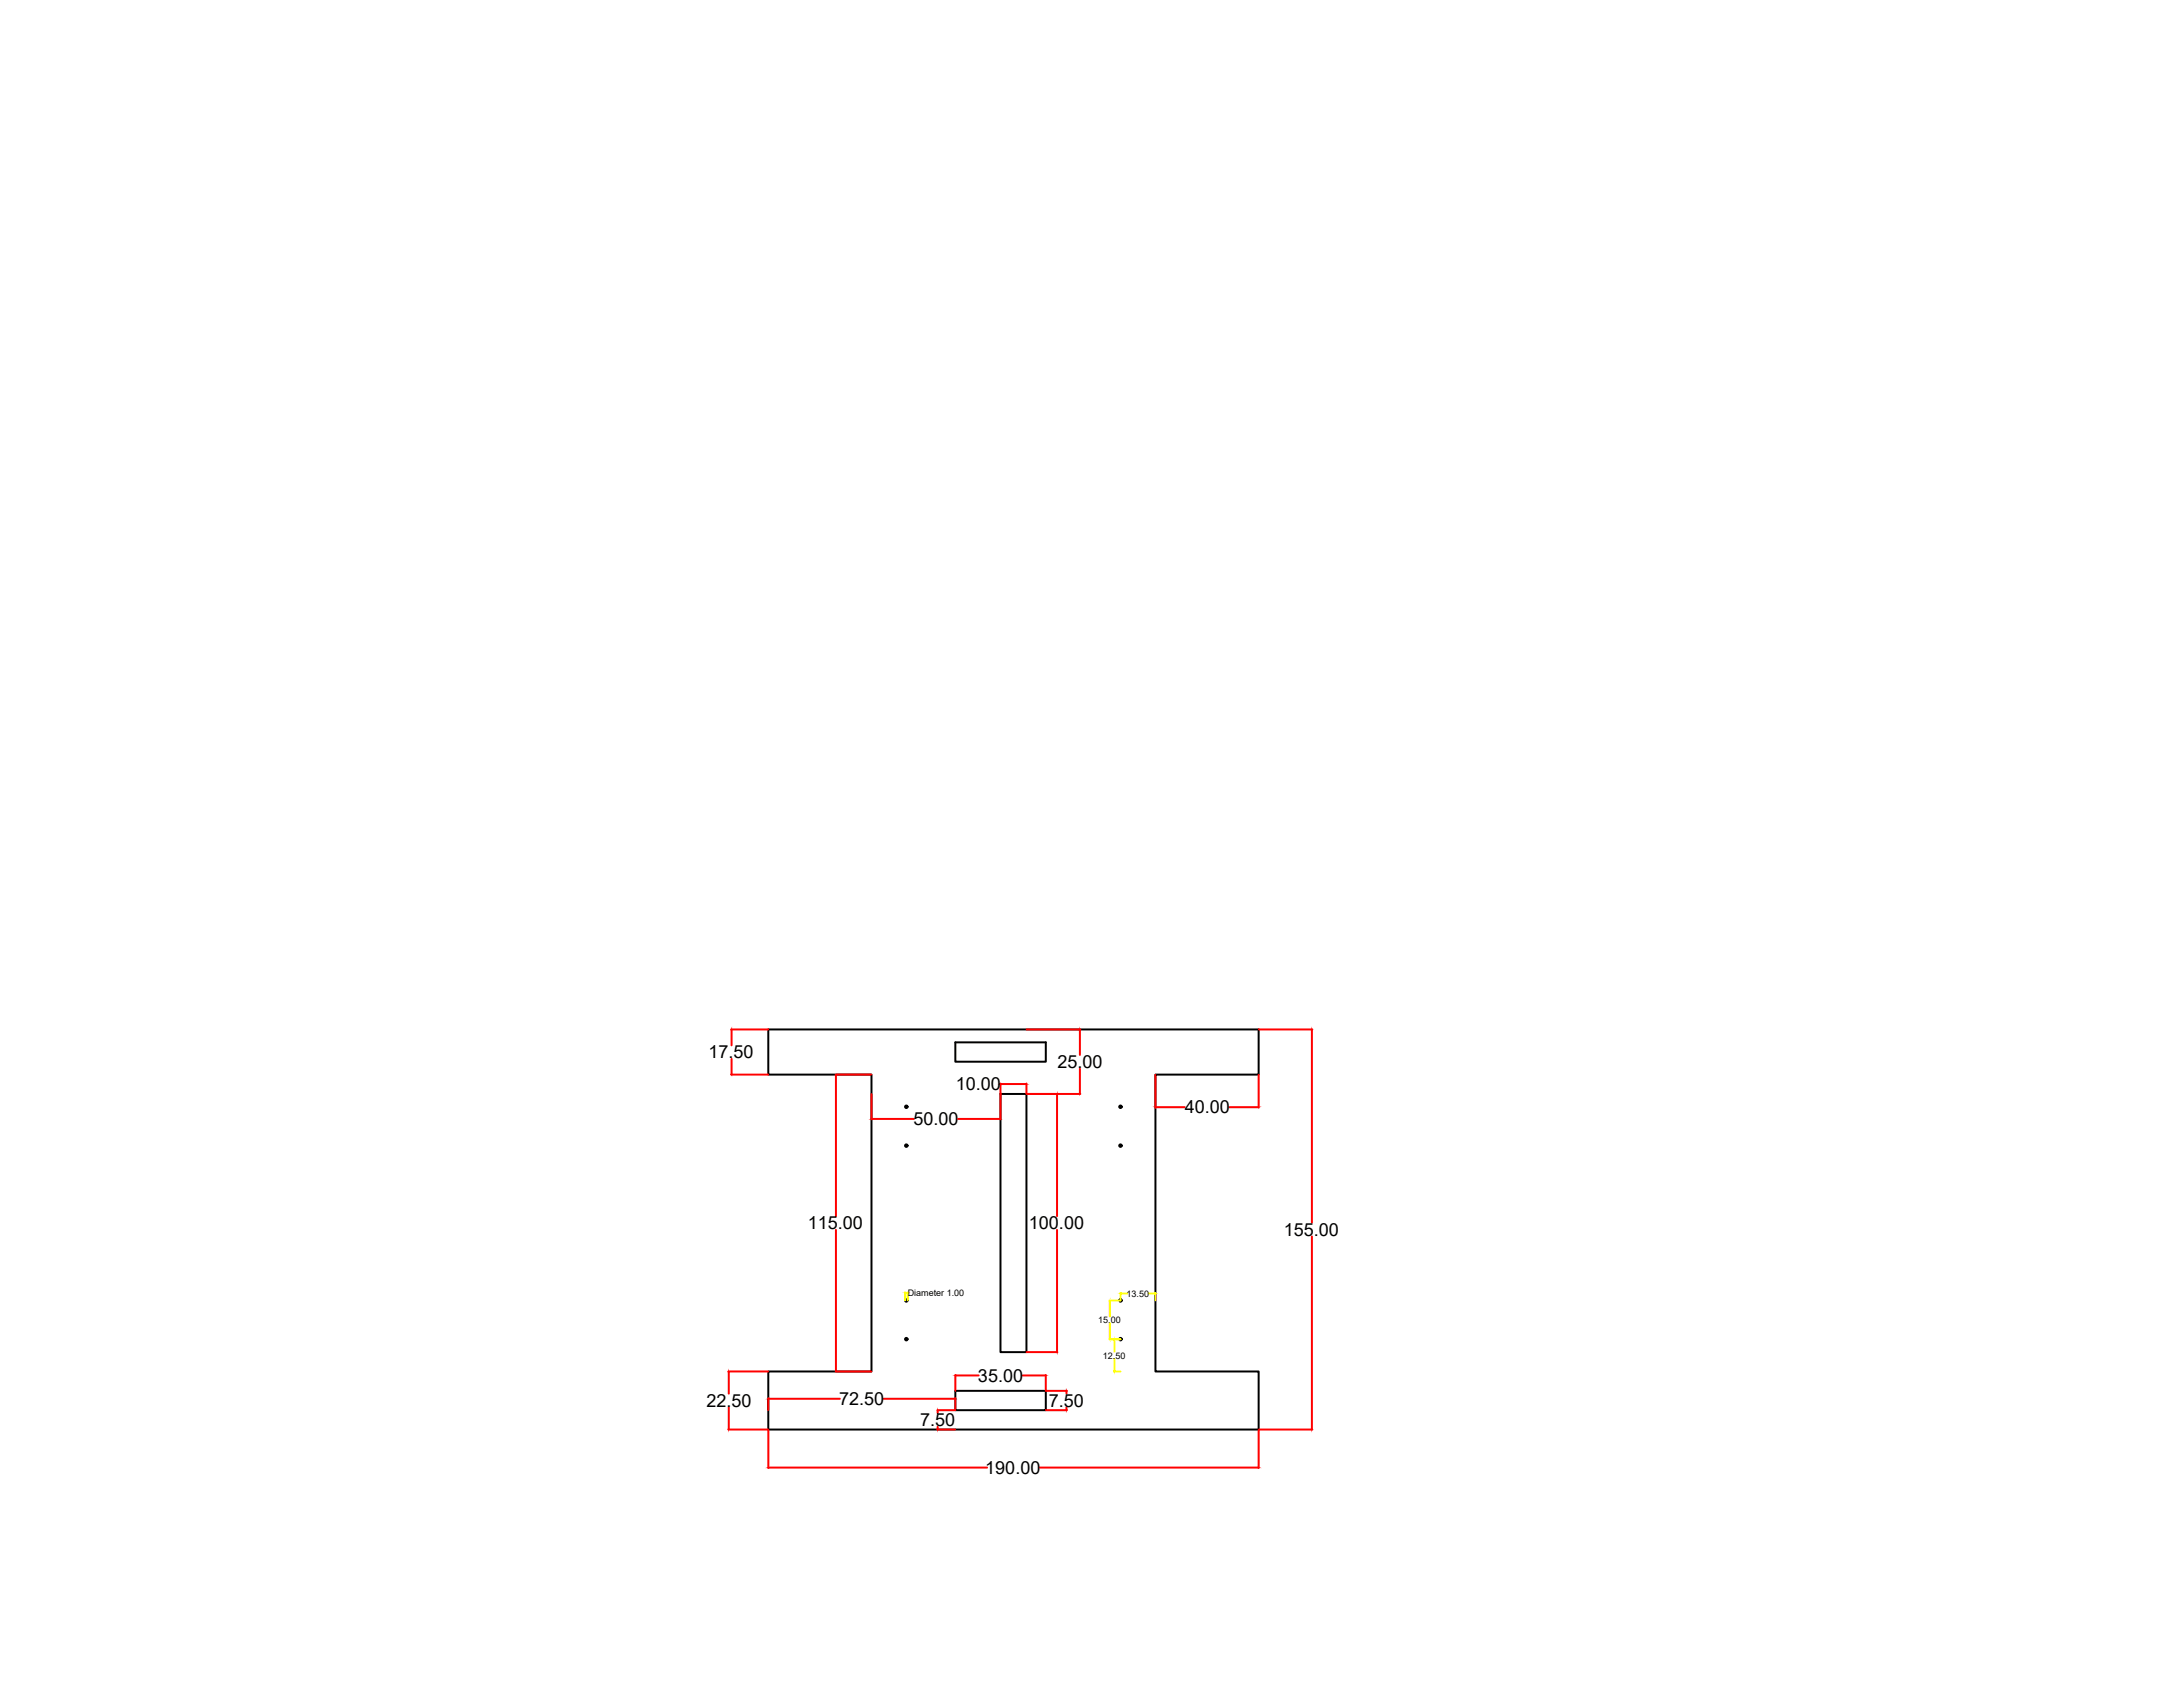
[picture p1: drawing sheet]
<svg xmlns="http://www.w3.org/2000/svg" width="279mm" height="216mm" viewBox="0 0 279 216" stroke-linecap="round" stroke-linejoin="round" font-family="sans-serif">
<defs><g id="words">
<g font-size="2.3">
<text x="90.7" y="135.5">17.50</text>
<text x="135.4" y="136.7">25.00</text>
<text x="122.3" y="139.5">10.00</text>
<text x="151.6" y="142.5">40.00</text>
<text x="116.9" y="144">50.00</text>
<text x="103.4" y="157.3">115.00</text>
<text x="131.7" y="157.3">100.00</text>
<text x="164.3" y="158.2">155.00</text>
<text x="107.4" y="179.8">72.50</text>
<text x="125.2" y="176.8">35.00</text>
<text x="90.4" y="180.1">22.50</text>
<text x="117.8" y="182.5">7.50</text>
<text x="134.3" y="180.1">7.50</text>
<text x="126.1" y="188.6">190.00</text>
</g>
<g font-size="1.2">
<text x="116.2" y="165.9">Diameter 1.00</text>
<text x="144.2" y="165.9">13.50</text>
<text x="140.6" y="169.3">15.00</text>
<text x="141.2" y="173.9">12.50</text>
</g>
</g></defs>
<!-- layer: 0 -->
<g fill="none" stroke="#000" stroke-width=".25">
<path d="M98.3 131.7h62.8v5.8h-13.2v38h13.2v7.5h-62.8v-7.5h13.2v-38h-13.2zM122.3 133.4h11.6v2.5h-11.6zM128.1 140h3.3v33h-3.3zM122.3 178h11.6v2.5h-11.6z"/>
<circle cx="116" cy="141.6" r=".16"/>
<circle cx="116" cy="146.6" r=".16"/>
<circle cx="143.4" cy="141.6" r=".16"/>
<circle cx="143.4" cy="146.6" r=".16"/>
<circle cx="116" cy="166.4" r=".16"/>
<circle cx="116" cy="171.4" r=".16"/>
<circle cx="143.4" cy="171.4" r=".16"/>
<circle cx="143.4" cy="166.4" r=".16"/>
</g>
<g fill="none" stroke="#f00" stroke-width=".25">
<path d="M93.6 131.7h4.7M93.6 137.5h4.7M93.6 131.8v2M93.6 135.5v2M106.9 137.5h4.6M107 137.6v18M128 138.7h.1M128.1 138.7v4.6M128.1 138.7h3.2M131.4 138.7v1.3h6.9M131.4 131.7h6.9M138.2 131.8v3.2"/>
<path d="M138.2 136.8v3.2M147.9 137.5v4.3M161.1 137.5v4.3M161.1 131.7h6.9M167.9 131.8v24.7M107 157.4v18.1M111.5 140v3.3M111.6 143.2h5.4M122.6 143.2h5.4M135.3 140.1v15.5M135.3 157.4v15.6M147.9 141.7h3.7"/>
<path d="M157.3 141.7h3.7M167.9 158.2v24.7M93.2 175.5h5.1M93.3 175.6v2.8M98.3 179v1.5M98.4 179h9.1M106.9 175.5h4.6M113.1 179h9.1M122.3 179v1.5h-2.3M122.3 176v2M122.3 176h3M130.9 176h2.9"/>
<path d="M131.4 173h3.9M133.9 176v2M133.9 178h2.7M136.5 178.1v.3M93.2 183h5.1v4.9M93.3 180.1v2.8M98.4 187.8h27.9M120 183h2.3M120 180.5v.3M120 182.6v.3M133.1 187.8h27.9M133.9 180.5h2.7"/>
<path d="M136.5 180.1v.3M168 183h-6.9v4.9"/>
</g>
<g fill="#f00" stroke="#f00" stroke-width=".13">
<path d="M98.3 187.8h.1z"/>
<path d="M161 187.8h.1z"/>
<path d="M167.9 131.7v.1z"/>
<path d="M93.3 175.5v.1z"/>
<path d="M93.6 131.7v.1z"/>
<path d="M136.5 178v.1z"/>
<path d="M133.8 176h.1z"/>
<path d="M135.3 140v.1z"/>
<path d="M131.3 138.7h.1z"/>
<path d="M98.3 179h.1z"/>
<path d="M138.2 131.7v.1z"/>
<path d="M111.5 143.2h.1z"/>
</g>
<g fill="none" stroke="#ff0" stroke-width=".25">
<path d="M115.8 165.4v1M115.9 165.5h.2M116.2 165.4v1M116.2 165.5h.1M142 166.4h1.4M142 171.4h1.4M142 166.5v2M142 169.4v1.9M142.6 175.5h.8M142.6 171.5v1.5M142.6 173.9v1.6M143.4 165.5v.9"/>
<path d="M143.5 165.5h.8M147 165.5h.8M147.9 165.5v.9"/>
</g>
<g fill="#ff0" stroke="#ff0" stroke-width=".13">
<path d="M143.4 165.5h.1z"/>
<path d="M147.8 165.5h.1z"/>
<path d="M142 166.4v.1z"/>
<path d="M142 171.3v.1z"/>
<path d="M142.6 171.4v.1z"/>
<path d="M115.8 165.5h.1z"/>
</g>
<use href="#words"/>
</svg>
